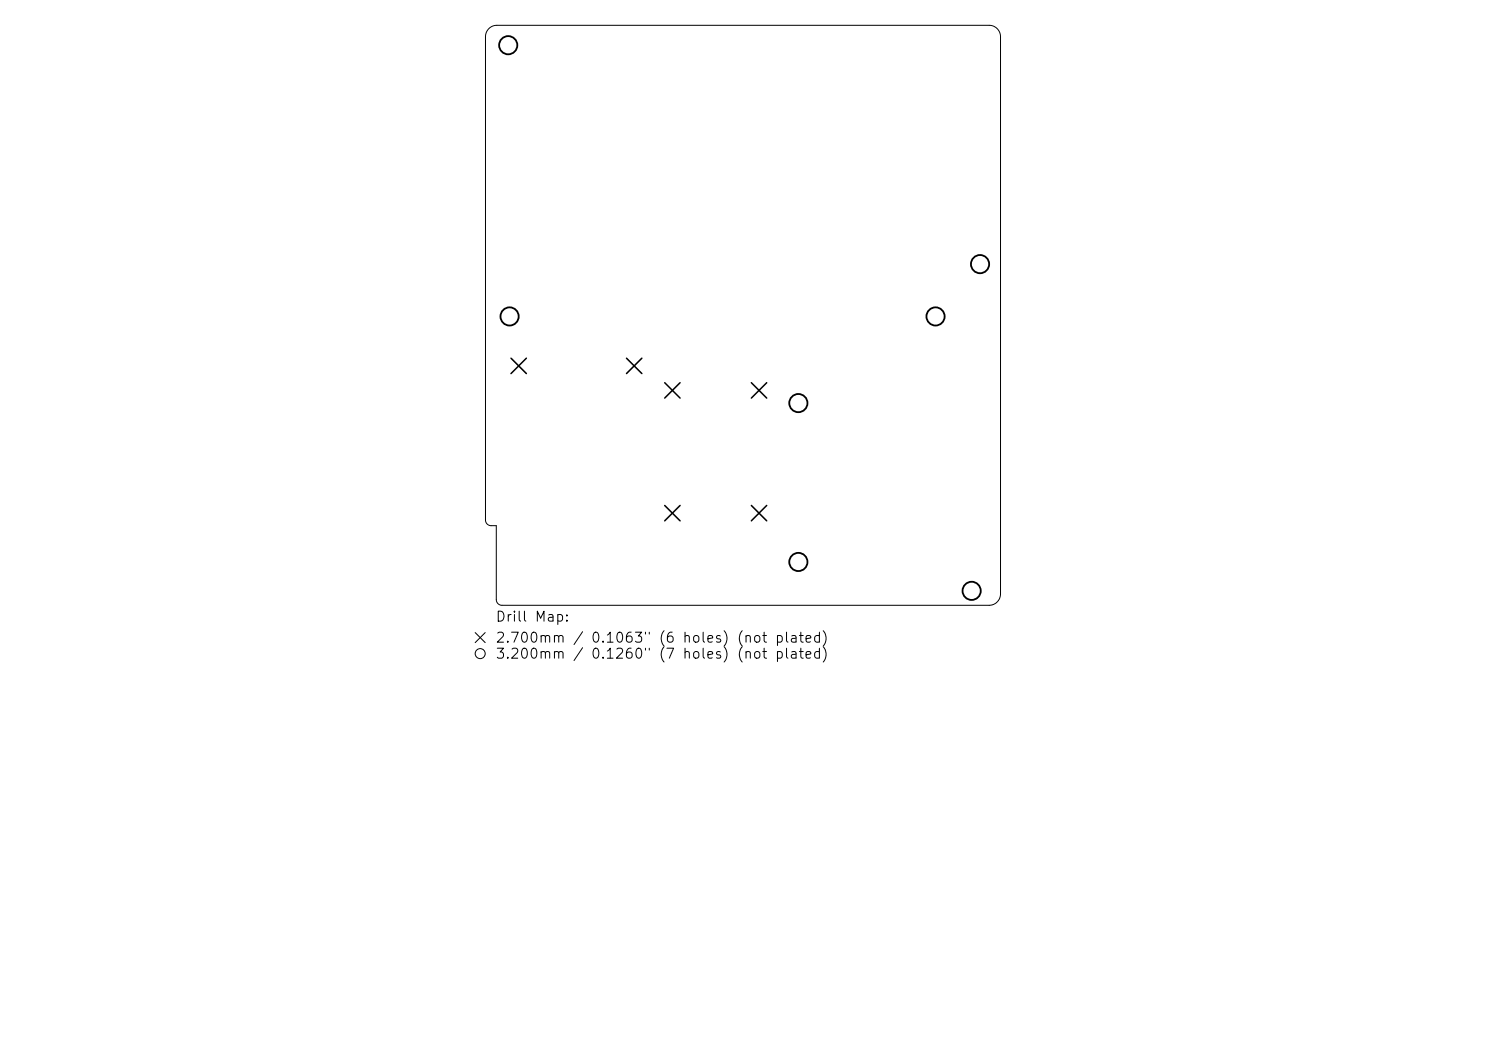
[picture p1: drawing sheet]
<svg xmlns="http://www.w3.org/2000/svg" width="297mm" height="210mm" viewBox="0 0 297 210" stroke-linecap="round" stroke-linejoin="round" font-family="sans-serif">
<defs><g id="words">
<g font-size="2">
<text x="98.9" y="124.7">Drill Map:</text>
<text x="98.9" y="128.9">2.700mm / 0.1063&quot; (6 holes) (not plated)</text>
<text x="98.9" y="132.1">3.200mm / 0.1260&quot; (7 holes) (not plated)</text>
</g>
</g></defs>
<g fill="none" stroke="#000" stroke-width=".2">
<path d="M97.7 5.7l.8-.5 .8-.1h98.4a2.27 2.27 0 0 1 2.3 2.2v111.4a2.27 2.27 0 0 1-2.3 2.2h-97.4a1.14 1.14 0 0 1-1.1-1.1v-14.8h-1a1.14 1.14 0 0 1-1.2-1.1v-96.6l.2-.7zM95 126.4l2 2M97 126.4l-2 2"/>
<circle cx="96" cy="130.6" r="1"/>
</g>
<path d="M102.1 71.6l3.1 3M105.2 71.6l-3.1 3M125.2 71.6l3.1 3M128.3 71.6l-3.1 3M132.9 76.5l3 3M135.9 76.5l-3 3M150.2 76.5l3 3M153.2 76.5l-3 3M132.9 101l3 3.1M135.9 101l-3 3.1M150.2 101l3 3.1M153.2 101l-3 3.1" fill="none" stroke="#000" stroke-width=".31"/>
<g fill="none" stroke="#000" stroke-width=".36">
<circle cx="101.6" cy="9" r="1.82"/>
<circle cx="195.9" cy="52.8" r="1.82"/>
<circle cx="101.8" cy="63.2" r="1.82"/>
<circle cx="187" cy="63.2" r="1.82"/>
<circle cx="159.6" cy="80.5" r="1.82"/>
<circle cx="159.6" cy="112.3" r="1.82"/>
<circle cx="194.2" cy="118.1" r="1.82"/>
</g>
<use href="#words"/>
</svg>
